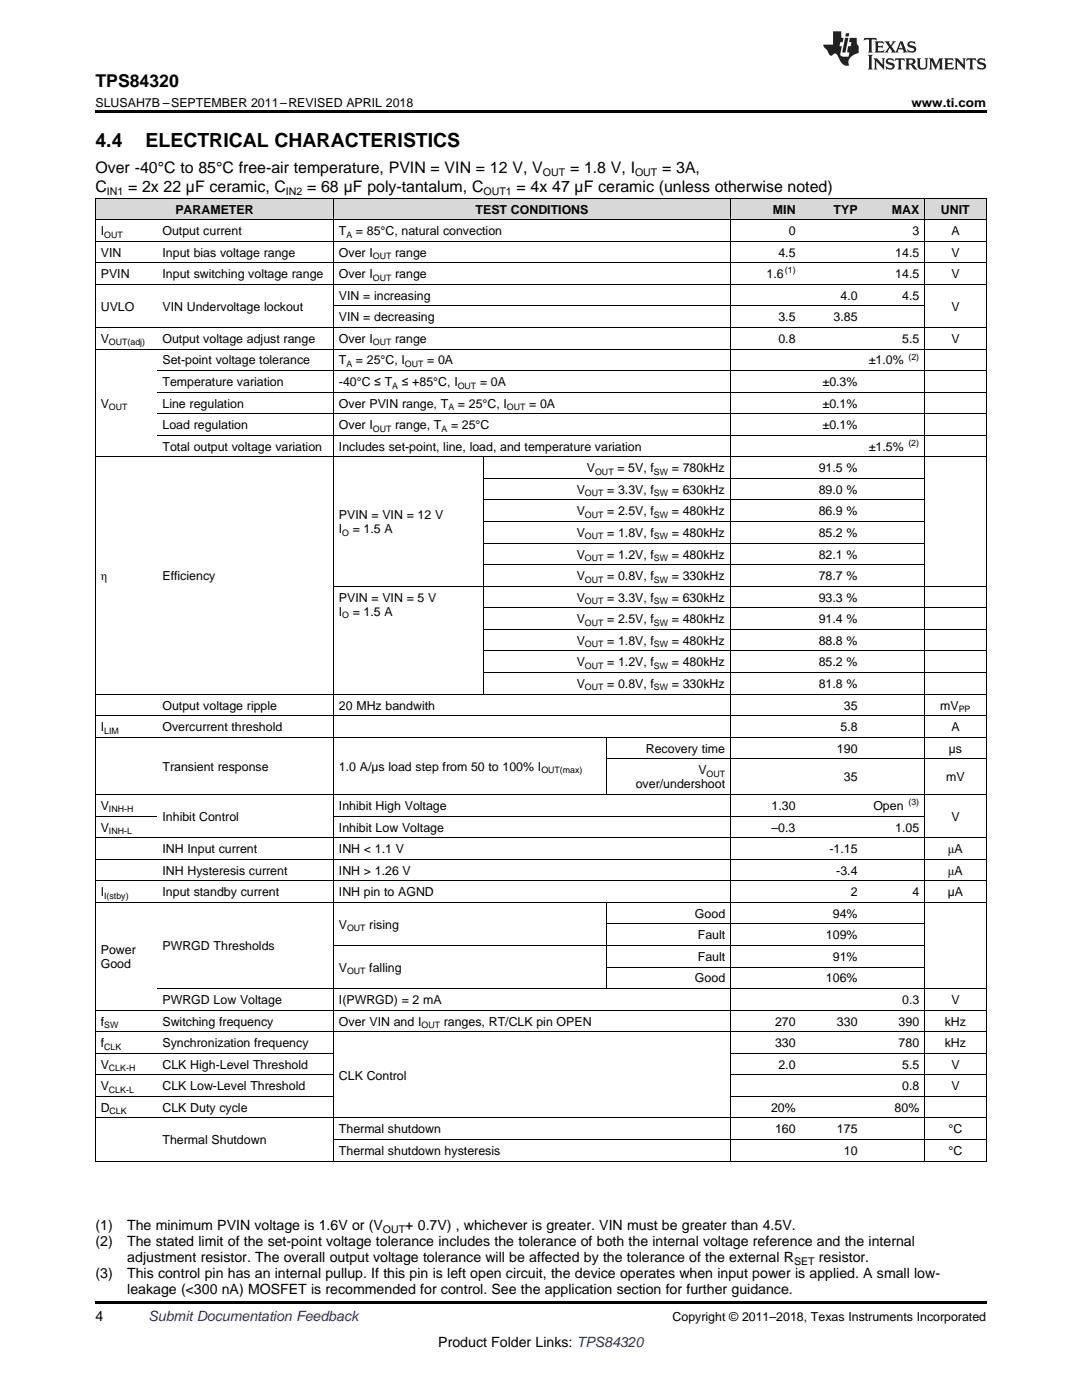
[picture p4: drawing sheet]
<svg xmlns="http://www.w3.org/2000/svg" width="216mm" height="279mm" viewBox="0 0 216 279" stroke-linecap="round" stroke-linejoin="round" font-family="sans-serif">
<defs><g id="words">
<g font-size="3.9">
<text x="19" y="29.3">4.4</text>
<text x="29.1" y="29.3">ELECTRICAL CHARACTERISTICS</text>
</g>
<text font-size="3.5" x="19" y="17.3">TPS84320</text>
<g font-size="3.2">
<text x="19" y="34.4">Over -40°C to 85°C free-air temperature, PVIN = VIN = 12 V, V</text>
<text x="113.7" y="34.4">= 1.8 V, I</text>
<text x="132.1" y="34.4">= 3A,</text>
<text x="19" y="38.3">C</text>
<text x="25.5" y="38.3">= 2x 22 µF ceramic, C</text>
<text x="61.3" y="38.3">= 68 µF poly-tantalum, C</text>
<text x="103.1" y="38.3">= 4x 47 µF ceramic (unless otherwise noted)</text>
</g>
<g font-size="2.8">
<text x="19" y="245.5">(1)</text>
<text x="25.4" y="245.5">The minimum PVIN voltage is 1.6V or (V</text>
<text x="80.9" y="245.5">+ 0.7V) , whichever is greater. VIN must be greater than 4.5V.</text>
<text x="19" y="248.7">(2)</text>
<text x="25.4" y="248.7">The stated limit of the set-point voltage tolerance includes the tolerance of both the internal voltage reference and the internal</text>
<text x="25.4" y="251.9">adjustment resistor. The overall output voltage tolerance will be affected by the tolerance of the external R</text>
<text x="163.4" y="251.9">resistor.</text>
<text x="19" y="255.1">(3)</text>
<text x="25.4" y="255.1">This control pin has an internal pullup. If this pin is left open circuit, the device operates when input power is applied. A small low-</text>
<text x="19" y="263.6">4</text>
<text x="25.4" y="258.2">leakage (&lt;300 nA) MOSFET is recommended for control. See the application section for further guidance.</text>
<text x="87.5" y="268.9">Product Folder Links: TPS84320</text>
</g>
<text font-size="2.8" fill="#0000c8" x="29.6" y="263.6">Submit Documentation Feedback</text>
<g font-size="2.5">
<text x="19" y="21.4">SLUSAH7B –SEPTEMBER 2011–REVISED APRIL 2018</text>
<text x="181.9" y="21.4">www.ti.com</text>
<text x="20.1" y="46.9">I</text>
<text x="32.4" y="46.9">Output current</text>
<text x="35" y="42.6">PARAMETER</text>
<text x="67.6" y="46.9">T</text>
<text x="71" y="46.9">= 85°C, natural convection</text>
<text x="94.9" y="42.6">TEST CONDITIONS</text>
<text x="154.2" y="42.6">MIN</text>
<text x="157.4" y="46.9">0</text>
<text x="166.3" y="42.6">TYP</text>
<text x="177.9" y="42.6">MAX</text>
<text x="182.1" y="46.9">3</text>
<text x="187.7" y="42.6">UNIT</text>
<text x="189.8" y="46.9">A</text>
<text x="20.1" y="51.2">VIN</text>
<text x="32.4" y="51.2">Input bias voltage range</text>
<text x="67.6" y="51.2">Over I</text>
<text x="78.8" y="51.2">range</text>
<text x="155.3" y="51.2">4.5</text>
<text x="178.6" y="51.2">14.5</text>
<text x="189.8" y="51.2">V</text>
<text x="20.1" y="55.5">PVIN</text>
<text x="32.4" y="55.5">Input switching voltage range</text>
<text x="67.6" y="55.5">Over I</text>
<text x="67.6" y="59.8">VIN = increasing</text>
<text x="78.8" y="55.5">range</text>
<text x="153" y="55.5">1.6</text>
<text x="167.7" y="59.8">4.0</text>
<text x="178.6" y="55.5">14.5</text>
<text x="180" y="59.8">4.5</text>
<text x="189.8" y="55.5">V</text>
<text x="20.1" y="62">UVLO</text>
<text x="32.4" y="62">VIN Undervoltage lockout</text>
<text x="67.6" y="64.1">VIN = decreasing</text>
<text x="155.3" y="64.1">3.5</text>
<text x="166.3" y="64.1">3.85</text>
<text x="189.8" y="62">V</text>
<text x="20.1" y="68.4">V</text>
<text x="32.4" y="68.4">Output voltage adjust range</text>
<text x="67.6" y="68.4">Over I</text>
<text x="78.8" y="68.4">range</text>
<text x="155.3" y="68.4">0.8</text>
<text x="180" y="68.4">5.5</text>
<text x="189.8" y="68.4">V</text>
<text x="32.4" y="72.7">Set-point voltage tolerance</text>
<text x="32.4" y="77">Temperature variation</text>
<text x="67.6" y="72.7">T</text>
<text x="67.6" y="77">-40°C ≤ T</text>
<text x="71" y="72.7">= 25°C, I</text>
<text x="80.2" y="77">≤ +85°C, I</text>
<text x="85.2" y="72.7">= 0A</text>
<text x="95.8" y="77">= 0A</text>
<text x="164.1" y="77">±0.3%</text>
<text x="173.4" y="72.7">±1.0%</text>
<text x="20.1" y="81.4">V</text>
<text x="32.4" y="81.4">Line regulation</text>
<text x="67.6" y="81.4">Over PVIN range, T</text>
<text x="91.4" y="81.4">= 25°C, I</text>
<text x="105.6" y="81.4">= 0A</text>
<text x="164.1" y="81.4">±0.1%</text>
<text x="32.4" y="85.7">Load regulation</text>
<text x="32.4" y="90">Total output voltage variation</text>
<text x="67.6" y="85.7">Over I</text>
<text x="67.6" y="90">Includes set-point, line, load, and temperature variation</text>
<text x="78.8" y="85.7">range, T</text>
<text x="90" y="85.7">= 25°C</text>
<text x="164.1" y="85.7">±0.1%</text>
<text x="173.4" y="90">±1.5%</text>
<text x="117.1" y="94.3">V</text>
<text x="123.2" y="94.3">= 5V, f</text>
<text x="134.1" y="94.3">= 780kHz</text>
<text x="163.4" y="94.3">91.5 %</text>
<text x="115.1" y="98.6">V</text>
<text x="121.1" y="98.6">= 3.3V, f</text>
<text x="134.1" y="98.6">= 630kHz</text>
<text x="163.4" y="98.6">89.0 %</text>
<text x="67.6" y="103.6">PVIN = VIN = 12 V</text>
<text x="67.6" y="106.4">I</text>
<text x="70.4" y="106.4">= 1.5 A</text>
<text x="115.1" y="102.9">V</text>
<text x="115.1" y="107.2">V</text>
<text x="121.1" y="102.9">= 2.5V, f</text>
<text x="121.1" y="107.2">= 1.8V, f</text>
<text x="134.1" y="102.9">= 480kHz</text>
<text x="134.1" y="107.2">= 480kHz</text>
<text x="163.4" y="102.9">86.9 %</text>
<text x="163.4" y="107.2">85.2 %</text>
<text x="115.1" y="111.5">V</text>
<text x="121.1" y="111.5">= 1.2V, f</text>
<text x="134.1" y="111.5">= 480kHz</text>
<text x="163.4" y="111.5">82.1 %</text>
<text x="20.1" y="115.8">η</text>
<text x="32.4" y="115.8">Efficiency</text>
<text x="115.1" y="115.8">V</text>
<text x="121.1" y="115.8">= 0.8V, f</text>
<text x="134.1" y="115.8">= 330kHz</text>
<text x="163.4" y="115.8">78.7 %</text>
<text x="67.6" y="120.1">PVIN = VIN = 5 V</text>
<text x="67.6" y="122.9">I</text>
<text x="70.4" y="122.9">= 1.5 A</text>
<text x="115.1" y="120.1">V</text>
<text x="115.1" y="124.4">V</text>
<text x="121.1" y="120.1">= 3.3V, f</text>
<text x="121.1" y="124.4">= 2.5V, f</text>
<text x="134.1" y="120.1">= 630kHz</text>
<text x="134.1" y="124.4">= 480kHz</text>
<text x="163.4" y="120.1">93.3 %</text>
<text x="163.4" y="124.4">91.4 %</text>
<text x="115.1" y="128.7">V</text>
<text x="121.1" y="128.7">= 1.8V, f</text>
<text x="134.1" y="128.7">= 480kHz</text>
<text x="163.4" y="128.7">88.8 %</text>
<text x="115.1" y="133">V</text>
<text x="115.1" y="137.3">V</text>
<text x="121.1" y="133">= 1.2V, f</text>
<text x="121.1" y="137.3">= 0.8V, f</text>
<text x="134.1" y="133">= 480kHz</text>
<text x="134.1" y="137.3">= 330kHz</text>
<text x="163.4" y="133">85.2 %</text>
<text x="163.4" y="137.3">81.8 %</text>
<text x="32.4" y="141.6">Output voltage ripple</text>
<text x="67.6" y="141.6">20 MHz bandwith</text>
<text x="168.4" y="141.6">35</text>
<text x="187.6" y="141.6">mV</text>
<text x="20.1" y="145.9">I</text>
<text x="32.4" y="145.9">Overcurrent threshold</text>
<text x="167.7" y="145.9">5.8</text>
<text x="189.8" y="145.9">A</text>
<text x="32.4" y="153.8">Transient response</text>
<text x="67.6" y="153.8">1.0 A/µs load step from 50 to 100% I</text>
<text x="128.9" y="150.2">Recovery time</text>
<text x="139.3" y="154.5">V</text>
<text x="167" y="150.2">190</text>
<text x="168.4" y="155.9">35</text>
<text x="188.8" y="155.9">mV</text>
<text x="189.3" y="150.2">µs</text>
<text x="20.1" y="161.6">V</text>
<text x="67.6" y="161.6">Inhibit High Voltage</text>
<text x="126.9" y="157.3">over/undershoot</text>
<text x="154" y="161.6">1.30</text>
<text x="174.3" y="161.6">Open</text>
<text x="20.1" y="165.9">V</text>
<text x="32.4" y="163.8">Inhibit Control</text>
<text x="67.6" y="165.9">Inhibit Low Voltage</text>
<text x="154" y="165.9">–0.3</text>
<text x="178.6" y="165.9">1.05</text>
<text x="189.8" y="163.8">V</text>
<text x="32.4" y="170.3">INH Input current</text>
<text x="67.6" y="170.3">INH &lt; 1.1 V</text>
<text x="165.5" y="170.3">-1.15</text>
<text x="189.2" y="170.3">μA</text>
<text x="20.1" y="178.9">I</text>
<text x="32.4" y="174.6">INH Hysteresis current</text>
<text x="32.4" y="178.9">Input standby current</text>
<text x="67.6" y="174.6">INH &gt; 1.26 V</text>
<text x="67.6" y="178.9">INH pin to AGND</text>
<text x="166.9" y="174.6">-3.4</text>
<text x="169.8" y="178.9">2</text>
<text x="182.1" y="178.9">4</text>
<text x="189.1" y="178.9">µA</text>
<text x="189.2" y="174.6">μA</text>
<text x="67.6" y="185.3">V</text>
<text x="73.7" y="185.3">rising</text>
<text x="138.7" y="183.2">Good</text>
<text x="166.2" y="183.2">94%</text>
<text x="20.1" y="190.4">Power</text>
<text x="32.4" y="189.6">PWRGD Thresholds</text>
<text x="139.2" y="187.5">Fault</text>
<text x="139.2" y="191.8">Fault</text>
<text x="164.8" y="187.5">109%</text>
<text x="166.2" y="191.8">91%</text>
<text x="20.1" y="193.2">Good</text>
<text x="67.6" y="193.9">V</text>
<text x="73.7" y="193.9">falling</text>
<text x="138.7" y="196.1">Good</text>
<text x="164.8" y="196.1">106%</text>
<text x="32.4" y="200.4">PWRGD Low Voltage</text>
<text x="67.6" y="200.4">I(PWRGD) = 2 mA</text>
<text x="180" y="200.4">0.3</text>
<text x="189.8" y="200.4">V</text>
<text x="20.1" y="204.7">f</text>
<text x="20.1" y="209">f</text>
<text x="32.4" y="204.7">Switching frequency</text>
<text x="32.4" y="209">Synchronization frequency</text>
<text x="67.6" y="204.7">Over VIN and I</text>
<text x="88.6" y="204.7">ranges, RT/CLK pin OPEN</text>
<text x="154.7" y="204.7">270</text>
<text x="154.7" y="209">330</text>
<text x="167" y="204.7">330</text>
<text x="179.3" y="204.7">390</text>
<text x="179.3" y="209">780</text>
<text x="188.5" y="204.7">kHz</text>
<text x="188.5" y="209">kHz</text>
<text x="20.1" y="213.3">V</text>
<text x="32.4" y="213.3">CLK High-Level Threshold</text>
<text x="67.6" y="215.4">CLK Control</text>
<text x="155.3" y="213.3">2.0</text>
<text x="180" y="213.3">5.5</text>
<text x="189.8" y="213.3">V</text>
<text x="20.1" y="217.6">V</text>
<text x="20.1" y="221.9">D</text>
<text x="32.4" y="217.6">CLK Low-Level Threshold</text>
<text x="32.4" y="221.9">CLK Duty cycle</text>
<text x="153.8" y="221.9">20%</text>
<text x="178.5" y="221.9">80%</text>
<text x="180" y="217.6">0.8</text>
<text x="189.8" y="217.6">V</text>
<text x="67.6" y="226.2">Thermal shutdown</text>
<text x="154.7" y="226.2">160</text>
<text x="167" y="226.2">175</text>
<text x="189.3" y="226.2">°C</text>
<text x="32.4" y="228.4">Thermal Shutdown</text>
<text x="67.6" y="230.5">Thermal shutdown hysteresis</text>
<text x="168.4" y="230.5">10</text>
<text x="189.3" y="230.5">°C</text>
<text x="134.2" y="263.6">Copyright © 2011–2018, Texas Instruments Incorporated</text>
</g>
<g font-size="2.1">
<text x="108.3" y="35.1">OUT</text>
<text x="126.7" y="35.1">OUT</text>
<text x="21.3" y="38.9">IN1</text>
<text x="57" y="38.9">IN2</text>
<text x="96.5" y="38.9">OUT1</text>
<text x="76.4" y="246.1">OUT</text>
<text x="158.5" y="252.4">SET</text>
</g>
<g font-size="1.8">
<text x="20.8" y="47.4">OUT</text>
<text x="69.1" y="47.4">A</text>
<text x="74.4" y="51.7">OUT</text>
<text x="74.4" y="56">OUT</text>
<text x="156.6" y="54.5">(1)</text>
<text x="21.7" y="68.9">OUT(adj)</text>
<text x="74.4" y="68.9">OUT</text>
<text x="181.3" y="71.8">(2)</text>
<text x="69.1" y="73.2">A</text>
<text x="78.3" y="77.5">A</text>
<text x="80.8" y="73.2">OUT</text>
<text x="91.3" y="77.5">OUT</text>
<text x="21.7" y="81.8">OUT</text>
<text x="89.5" y="81.8">A</text>
<text x="101.1" y="81.8">OUT</text>
<text x="74.4" y="86.1">OUT</text>
<text x="88.1" y="86.1">A</text>
<text x="181.3" y="89">(2)</text>
<text x="118.7" y="94.8">OUT</text>
<text x="130.5" y="94.8">SW</text>
<text x="116.7" y="99.1">OUT</text>
<text x="130.5" y="99.1">SW</text>
<text x="68.3" y="106.9">O</text>
<text x="116.7" y="103.4">OUT</text>
<text x="116.7" y="107.7">OUT</text>
<text x="130.5" y="103.4">SW</text>
<text x="130.5" y="107.7">SW</text>
<text x="116.7" y="112">OUT</text>
<text x="130.5" y="112">SW</text>
<text x="116.7" y="116.3">OUT</text>
<text x="130.5" y="116.3">SW</text>
<text x="68.3" y="123.4">O</text>
<text x="116.7" y="120.6">OUT</text>
<text x="116.7" y="124.9">OUT</text>
<text x="130.5" y="120.6">SW</text>
<text x="130.5" y="124.9">SW</text>
<text x="116.7" y="129.2">OUT</text>
<text x="130.5" y="129.2">SW</text>
<text x="116.7" y="133.5">OUT</text>
<text x="116.7" y="137.8">OUT</text>
<text x="130.5" y="133.5">SW</text>
<text x="130.5" y="137.8">SW</text>
<text x="191.3" y="142.1">PP</text>
<text x="20.8" y="146.4">LIM</text>
<text x="108" y="154.3">OUT(max)</text>
<text x="141" y="155">OUT</text>
<text x="181.3" y="160.7">(3)</text>
<text x="21.7" y="162.1">INH-H</text>
<text x="21.7" y="166.4">INH-L</text>
<text x="20.8" y="179.4">I(stby)</text>
<text x="69.3" y="185.8">OUT</text>
<text x="69.3" y="194.4">OUT</text>
<text x="20.8" y="205.2">SW</text>
<text x="20.8" y="209.5">CLK</text>
<text x="84.1" y="205.2">OUT</text>
<text x="21.7" y="213.8">CLK-H</text>
<text x="21.7" y="218.1">CLK-L</text>
<text x="21.9" y="222.4">CLK</text>
</g>
</g></defs>
<g fill="#d8d8d8">
<path d="M19 39.6h12.4v4.3h-12.4z"/>
<path d="M31.4 39.6h35.2v4.3h-35.2z"/>
<path d="M66.6 39.6h29.9v4.3h-29.9z"/>
<path d="M96.5 39.6h24.6v4.3h-24.6z"/>
<path d="M121.1 39.6h24.7v4.3h-24.7z"/>
<path d="M145.8 39.6h14.1v4.3h-14.1z"/>
<path d="M159.9 39.6h12.3v4.3h-12.3z"/>
<path d="M172.2 39.6h12.3v4.3h-12.3z"/>
<path d="M184.5 39.6h12.3v4.3h-12.3z"/>
</g>
<path d="M19 22h177.8v.5h-177.8zM19 259.7h177.8v.5h-177.8z" fill="#000"/>
<g fill="none" stroke="#000" stroke-width=".2">
<path d="M19 39.5h177.8M19.1 39.5v192.3M66.5 39.5v192.3M145.7 39.5v192.3M184.4 39.5v192.3M196.8 39.5v192.3M19 56.7h177.8M19 52.4h177.8M19 48.1h177.8M19 43.8h177.8M19 69.7h177.8M19 65.4h177.8"/>
<path d="M31.4 78.3h165.4M31.4 74h165.4M66.6 61h117.9M19 91.2h177.8M31.4 86.9h165.4M31.4 82.6h165.4M96.4 91.2v47.4M96.5 99.8h88M96.5 95.5h88M66.6 117h130.2M96.5 112.7h88M96.5 108.4h88"/>
<path d="M96.5 104.1h88M19 138.5h177.8M96.5 134.2h100.3M96.5 129.9h100.3M96.5 125.6h100.3M96.5 121.3h100.3M19 158.6h177.8M19 147.1h177.8M19 142.8h177.8M121.1 147.1v11.5M121.1 151.4h75.7M19 175.8h177.8"/>
<path d="M19 171.5h177.8M19 167.2h177.8M19 162.9h12.4M66.6 162.9h117.9M19 180.1h177.8M31.4 197.3h165.4M66.6 188.7h117.9M121.1 180.1v17.2M121.1 193h63.4M121.1 184.4h63.4M19 218.8h47.6M19 214.5h47.6"/>
<path d="M19 210.2h47.6M19 205.9h177.8M19 201.6h177.8M145.8 218.8h51M145.8 214.5h51M145.8 210.2h51M19 231.7h177.8M19 223.1h177.8M66.6 227.4h130.2"/>
</g>
<g fill="#231f20">
<path d="M172.5 7.6l-.1 .5 .4-.2h.6v.1v2.1l-.2 .4h.9l-.2-.4v-2.1l.1-.1h.5l.5 .2-.2-.5zM174.5 8.3l.2 .3v1.5l-.2 .4h1.8l.2-.6a1.04 1.04 0 0 1-1.3 .2v-.7h.6l.3 .2v-.6l-.3 .2h-.6v-.6l.8-.1 .4 .3-.2-.5zM176.5 8.3l.9 1.1-.9 1.1h.8l-.2-.2 .4-.7 .5 .7-.2 .2h1.5l-.2-.2 .2-.4h.9l.1 .4-.2 .2h1l-.3-.3-.7-1.9h-.5l-.9 2-.8-1 .9-1h-.8l.1 .3-.4 .5-.3-.6 .1-.2zM179.7 8.6l.4 1h-.7zM181.3 8.4a.63 .63 0 0 0-.2 .7 .63 .63 0 0 0 .6 .4l.6 .2 .1 .2a.75 .75 0 0 1-.7 .4 .75 .75 0 0 1-.6-.5l.1 .7 .1-.1a1.11 1.11 0 0 0 1.5-.6 1.13 1.13 0 0 0-1.2-.8l-.1-.4a1.04 1.04 0 0 1 1.2 .2l-.2-.5-.2 .1-.4-.2zM173.2 10.9l.2 .4v2.2l-.2 .4h1l-.3-.4v-2.2l.3-.4zM174.3 11.6l.3 .4v1.5l-.3 .4h.8l-.2-.4v-1.3l1.5 1.7v-1.9l.2-.4h-.7l.2 .4v.9l-1.1-1.3zM177 11.8a.62 .62 0 0 0-.2 .7 .62 .62 0 0 0 .6 .4l.6 .1 .1 .3a.76 .76 0 0 1-.7 .3 .76 .76 0 0 1-.7-.4l.2 .7 .1-.1a1.11 1.11 0 0 0 1.5-.6 1.13 1.13 0 0 0-1.2-.8l-.1-.4a1.04 1.04 0 0 1 1.2 .2l-.2-.6-.2 .1-.5-.1zM178.7 11.6l-.2 .6a.61 .61 0 0 1 .8-.3v1.6l-.2 .4h.9l-.2-.4v-1.6a.63 .63 0 0 1 .7 .3l-.1-.6zM180.6 11.6l.3 .4v1.5l-.3 .4h1l-.2-.2-.1-.8 .6 .2a.76 .76 0 0 0 1.2 .7l-1-1a.58 .58 0 0 0 .6-.5 .58 .58 0 0 0-.5-.6zM181.4 11.9h.1a.45 .45 0 0 1 .5 .1 .45 .45 0 0 1 .1 .5l-.8 .2zM182.9 11.6l.2 .2a2.17 2.17 0 0 0 .3 1.9 .99 .99 0 0 0 1.6-.6v-1.1l.2-.4h-.7l.2 .2a1.92 1.92 0 0 1-.2 1.8 .6 .6 0 0 1-.9-.5v-1.1l.2-.4zM185.4 11.6l.2 .4v1.5l-.2 .4h.7l-.2-.4v-1.4l.8 1.8 .8-1.8v1.4l-.2 .4h.9l-.2-.4v-1.5l.2-.4h-.8l-.6 1.5-.6-1.5zM188.4 11.6l.2 .4v1.5l-.2 .4h1.8l.1-.6a1.04 1.04 0 0 1-1.2 .1v-.6h.5l.4 .2v-.6l-.4 .2h-.5v-.7h.8l.3 .3-.1-.6zM190.5 11.6l.2 .4v1.5l-.2 .4h.7l-.2-.4v-1.3l1.5 1.7v-1.9l.2-.4h-.7l.2 .4v.9l-1.1-1.3zM192.9 11.6l-.1 .6a.61 .61 0 0 1 .7-.3l.1 1.6-.3 .4h1l-.3-.4 .1-1.6a.63 .63 0 0 1 .7 .3l-.1-.6zM195.2 11.8a.62 .62 0 0 0-.2 .7 .62 .62 0 0 0 .6 .4l.6 .1 .1 .3a.76 .76 0 0 1-.7 .3 .76 .76 0 0 1-.6-.4l.1 .7 .1-.1a1.11 1.11 0 0 0 1.6-.6 1.13 1.13 0 0 0-1.3-.8l-.1-.4a1.04 1.04 0 0 1 1.2 .2l-.1-.6-.2 .1-.5-.1z"/>
<path d="M166.2 6.3v2.6h-1.9v.4l.8 .9a.91 .91 0 0 0 1 .8 .56 .56 0 0 1 .5-.3 .56 .56 0 0 1 .5 .3l.4 .8a1.53 1.53 0 0 0 1.9 1.2 1.54 1.54 0 0 1 1-2.1l.9-.3v-1.4a1.52 1.52 0 0 1-.4-1.6h-1.3l-.2 .8h.5l-.2 .8h-.5l-.1 1v.2l.4 .1-.2 .8a1.93 1.93 0 0 1-1.6-.3l.3-1.8h-.5l.2-.8h.4l.2-.8h-.4v-1.3zM168.6 7.6l-.6 2.9h.7l.6-2.9zM168.8 6.6l-.1 .7h.6l.2-.7z"/>
</g>
<use href="#words"/>
</svg>
